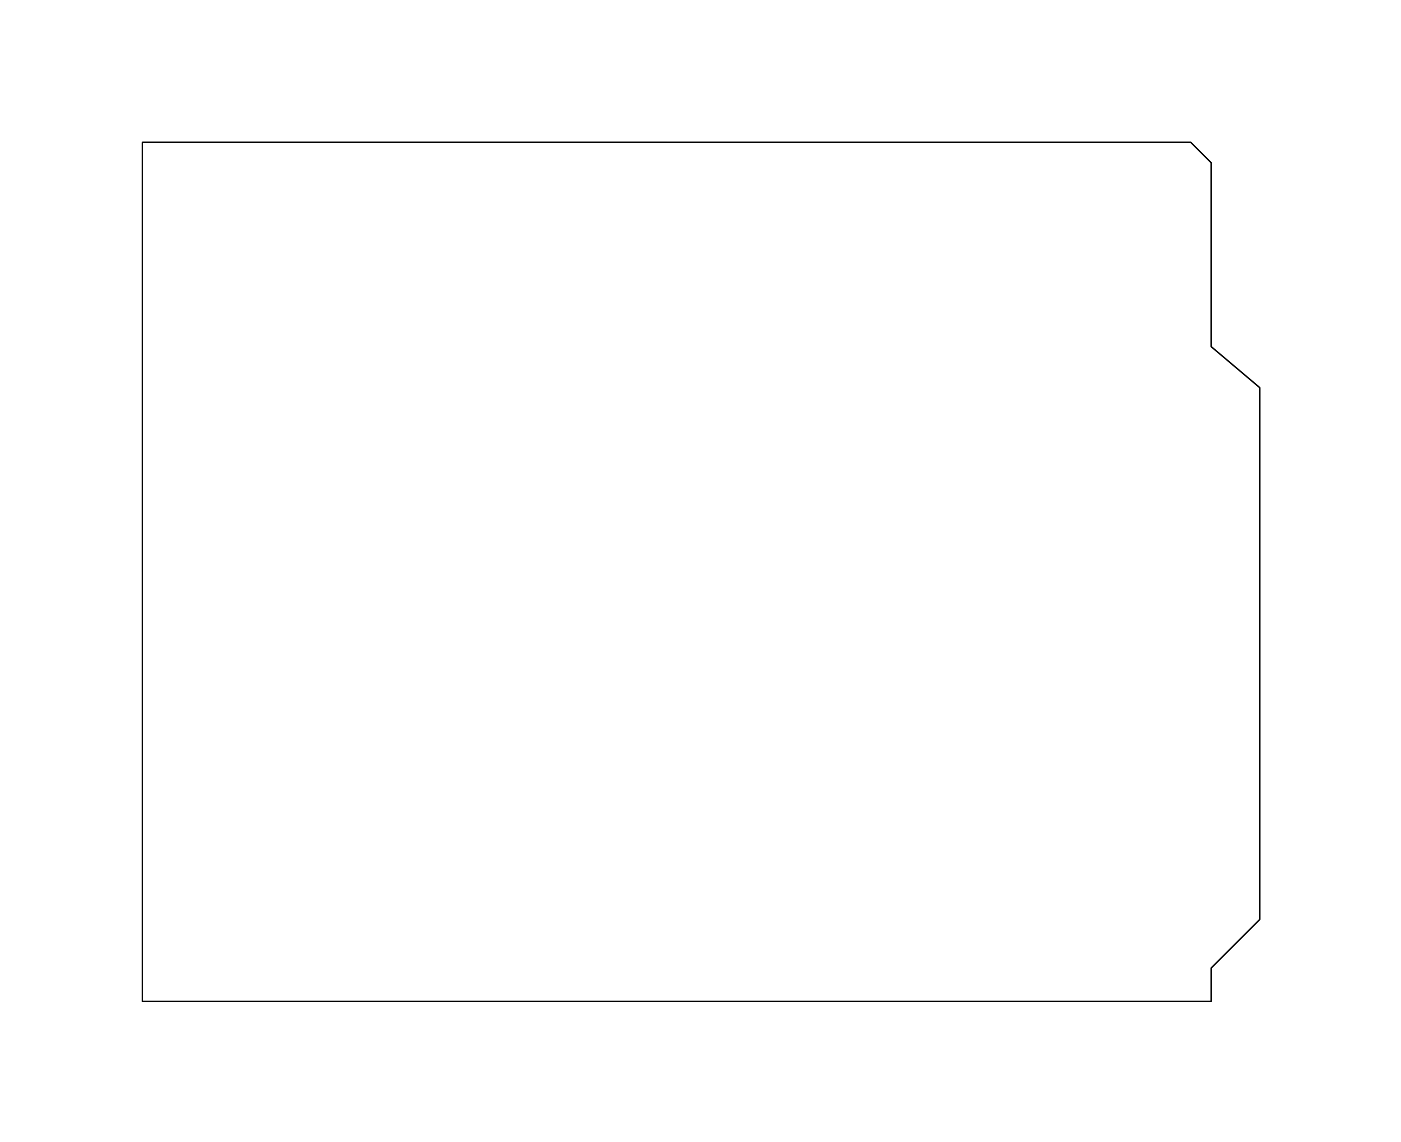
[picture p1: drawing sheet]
<svg xmlns="http://www.w3.org/2000/svg" width="86mm" height="70mm" viewBox="0 0 86 70" stroke-linecap="round" stroke-linejoin="round" font-family="sans-serif">
<path d="M8.8 8.7h64.4l1.2 1.3v11.3l3 2.5v32.7l-3 3v2.1h-65.6z" fill="none" stroke="#000" stroke-width=".06"/>
<circle cx="61.7" cy="59.5" r=".66" fill="#fff"/>
<circle cx="61.7" cy="59.5" r=".66" fill="none" stroke="#fff" stroke-width=".61" stroke-linecap="butt"/>
<circle cx="64.3" cy="59.5" r=".66" fill="#fff"/>
<circle cx="64.3" cy="59.5" r=".66" fill="none" stroke="#fff" stroke-width=".61" stroke-linecap="butt"/>
<circle cx="66.8" cy="59.5" r=".66" fill="#fff"/>
<circle cx="66.8" cy="59.5" r=".66" fill="none" stroke="#fff" stroke-width=".61" stroke-linecap="butt"/>
<circle cx="69.3" cy="59.5" r=".66" fill="#fff"/>
<circle cx="69.3" cy="59.5" r=".66" fill="none" stroke="#fff" stroke-width=".61" stroke-linecap="butt"/>
<circle cx="71.9" cy="59.5" r=".66" fill="#fff"/>
<circle cx="71.9" cy="59.5" r=".66" fill="none" stroke="#fff" stroke-width=".61" stroke-linecap="butt"/>
<circle cx="50" cy="11.2" r=".66" fill="#fff"/>
<circle cx="50" cy="11.2" r=".66" fill="none" stroke="#fff" stroke-width=".61" stroke-linecap="butt"/>
<circle cx="47.5" cy="11.2" r=".66" fill="#fff"/>
<circle cx="47.5" cy="11.2" r=".66" fill="none" stroke="#fff" stroke-width=".61" stroke-linecap="butt"/>
<circle cx="45" cy="11.2" r=".66" fill="#fff"/>
<circle cx="45" cy="11.2" r=".66" fill="none" stroke="#fff" stroke-width=".61" stroke-linecap="butt"/>
<circle cx="42.4" cy="11.2" r=".66" fill="#fff"/>
<circle cx="42.4" cy="11.2" r=".66" fill="none" stroke="#fff" stroke-width=".61" stroke-linecap="butt"/>
<circle cx="39.9" cy="11.2" r=".66" fill="#fff"/>
<circle cx="39.9" cy="11.2" r=".66" fill="none" stroke="#fff" stroke-width=".61" stroke-linecap="butt"/>
<circle cx="37.3" cy="11.2" r=".66" fill="#fff"/>
<circle cx="37.3" cy="11.2" r=".66" fill="none" stroke="#fff" stroke-width=".61" stroke-linecap="butt"/>
<circle cx="34.8" cy="11.2" r=".66" fill="#fff"/>
<circle cx="34.8" cy="11.2" r=".66" fill="none" stroke="#fff" stroke-width=".61" stroke-linecap="butt"/>
<circle cx="32.3" cy="11.2" r=".66" fill="#fff"/>
<circle cx="32.3" cy="11.2" r=".66" fill="none" stroke="#fff" stroke-width=".61" stroke-linecap="butt"/>
<circle cx="29.7" cy="11.2" r=".66" fill="#fff"/>
<circle cx="29.7" cy="11.2" r=".66" fill="none" stroke="#fff" stroke-width=".61" stroke-linecap="butt"/>
<circle cx="27.2" cy="11.2" r=".66" fill="#fff"/>
<circle cx="27.2" cy="11.2" r=".66" fill="none" stroke="#fff" stroke-width=".61" stroke-linecap="butt"/>
<circle cx="71.9" cy="11.2" r=".66" fill="#fff"/>
<circle cx="71.9" cy="11.2" r=".66" fill="none" stroke="#fff" stroke-width=".61" stroke-linecap="butt"/>
<circle cx="69.3" cy="11.2" r=".66" fill="#fff"/>
<circle cx="69.3" cy="11.2" r=".66" fill="none" stroke="#fff" stroke-width=".61" stroke-linecap="butt"/>
<circle cx="66.8" cy="11.2" r=".66" fill="#fff"/>
<circle cx="66.8" cy="11.2" r=".66" fill="none" stroke="#fff" stroke-width=".61" stroke-linecap="butt"/>
<circle cx="64.3" cy="11.2" r=".66" fill="#fff"/>
<circle cx="64.3" cy="11.2" r=".66" fill="none" stroke="#fff" stroke-width=".61" stroke-linecap="butt"/>
<circle cx="61.7" cy="11.2" r=".66" fill="#fff"/>
<circle cx="61.7" cy="11.2" r=".66" fill="none" stroke="#fff" stroke-width=".61" stroke-linecap="butt"/>
<circle cx="59.2" cy="11.2" r=".66" fill="#fff"/>
<circle cx="59.2" cy="11.2" r=".66" fill="none" stroke="#fff" stroke-width=".61" stroke-linecap="butt"/>
<circle cx="56.6" cy="11.2" r=".66" fill="#fff"/>
<circle cx="56.6" cy="11.2" r=".66" fill="none" stroke="#fff" stroke-width=".61" stroke-linecap="butt"/>
<circle cx="54.1" cy="11.2" r=".66" fill="#fff"/>
<circle cx="54.1" cy="11.2" r=".66" fill="none" stroke="#fff" stroke-width=".61" stroke-linecap="butt"/>
<circle cx="38.9" cy="59.5" r=".66" fill="#fff"/>
<circle cx="38.9" cy="59.5" r=".66" fill="none" stroke="#fff" stroke-width=".61" stroke-linecap="butt"/>
<circle cx="36.3" cy="59.5" r=".66" fill="#fff"/>
<circle cx="36.3" cy="59.5" r=".66" fill="none" stroke="#fff" stroke-width=".61" stroke-linecap="butt"/>
<circle cx="41.4" cy="59.5" r=".66" fill="#fff"/>
<circle cx="41.4" cy="59.5" r=".66" fill="none" stroke="#fff" stroke-width=".61" stroke-linecap="butt"/>
<circle cx="43.9" cy="59.5" r=".66" fill="#fff"/>
<circle cx="43.9" cy="59.5" r=".66" fill="none" stroke="#fff" stroke-width=".61" stroke-linecap="butt"/>
<circle cx="46.5" cy="59.5" r=".66" fill="#fff"/>
<circle cx="46.5" cy="59.5" r=".66" fill="none" stroke="#fff" stroke-width=".61" stroke-linecap="butt"/>
<circle cx="49" cy="59.5" r=".66" fill="#fff"/>
<circle cx="49" cy="59.5" r=".66" fill="none" stroke="#fff" stroke-width=".61" stroke-linecap="butt"/>
<circle cx="51.6" cy="59.5" r=".66" fill="#fff"/>
<circle cx="51.6" cy="59.5" r=".66" fill="none" stroke="#fff" stroke-width=".61" stroke-linecap="butt"/>
<circle cx="54.1" cy="59.5" r=".66" fill="#fff"/>
<circle cx="54.1" cy="59.5" r=".66" fill="none" stroke="#fff" stroke-width=".61" stroke-linecap="butt"/>
<circle cx="59.2" cy="59.5" r=".66" fill="#fff"/>
<circle cx="59.2" cy="59.5" r=".66" fill="none" stroke="#fff" stroke-width=".61" stroke-linecap="butt"/>
<path d="M28.9 42.6h1.6v1.6h-1.6z" fill="#fff"/>
<path d="M28.9 42.6h1.6v1.6h-1.6z" fill="none" stroke="#fff" stroke-width=".76" stroke-linecap="butt"/>
<circle cx="29.7" cy="43.4" r=".8" fill="#fff"/>
<circle cx="29.7" cy="43.4" r=".8" fill="none" stroke="#fff" stroke-width=".76" stroke-linecap="butt"/>
<circle cx="29.7" cy="35.8" r=".8" fill="#fff"/>
<circle cx="29.7" cy="35.8" r=".8" fill="none" stroke="#fff" stroke-width=".76" stroke-linecap="butt"/>
<circle cx="32.3" cy="43.4" r=".8" fill="#fff"/>
<circle cx="32.3" cy="43.4" r=".8" fill="none" stroke="#fff" stroke-width=".76" stroke-linecap="butt"/>
<circle cx="32.3" cy="35.8" r=".8" fill="#fff"/>
<circle cx="32.3" cy="35.8" r=".8" fill="none" stroke="#fff" stroke-width=".76" stroke-linecap="butt"/>
<circle cx="34.8" cy="43.4" r=".8" fill="#fff"/>
<circle cx="34.8" cy="43.4" r=".8" fill="none" stroke="#fff" stroke-width=".76" stroke-linecap="butt"/>
<circle cx="34.8" cy="35.8" r=".8" fill="#fff"/>
<circle cx="34.8" cy="35.8" r=".8" fill="none" stroke="#fff" stroke-width=".76" stroke-linecap="butt"/>
<circle cx="37.4" cy="43.4" r=".8" fill="#fff"/>
<circle cx="37.4" cy="43.4" r=".8" fill="none" stroke="#fff" stroke-width=".76" stroke-linecap="butt"/>
<circle cx="37.4" cy="35.8" r=".8" fill="#fff"/>
<circle cx="37.4" cy="35.8" r=".8" fill="none" stroke="#fff" stroke-width=".76" stroke-linecap="butt"/>
<circle cx="39.9" cy="43.4" r=".8" fill="#fff"/>
<circle cx="39.9" cy="43.4" r=".8" fill="none" stroke="#fff" stroke-width=".76" stroke-linecap="butt"/>
<circle cx="39.9" cy="35.8" r=".8" fill="#fff"/>
<circle cx="39.9" cy="35.8" r=".8" fill="none" stroke="#fff" stroke-width=".76" stroke-linecap="butt"/>
<circle cx="42.4" cy="43.4" r=".8" fill="#fff"/>
<circle cx="42.4" cy="43.4" r=".8" fill="none" stroke="#fff" stroke-width=".76" stroke-linecap="butt"/>
<circle cx="42.4" cy="35.8" r=".8" fill="#fff"/>
<circle cx="42.4" cy="35.8" r=".8" fill="none" stroke="#fff" stroke-width=".76" stroke-linecap="butt"/>
<circle cx="45" cy="43.4" r=".8" fill="#fff"/>
<circle cx="45" cy="43.4" r=".8" fill="none" stroke="#fff" stroke-width=".76" stroke-linecap="butt"/>
<circle cx="45" cy="35.8" r=".8" fill="#fff"/>
<circle cx="45" cy="35.8" r=".8" fill="none" stroke="#fff" stroke-width=".76" stroke-linecap="butt"/>
<circle cx="57.7" cy="24" r=".6" fill="#fff"/>
<circle cx="57.7" cy="24" r=".6" fill="none" stroke="#fff" stroke-width=".65" stroke-linecap="butt"/>
<path d="M57.1 23.4h1.2v1.2h-1.2z" fill="#fff"/>
<path d="M57.1 23.4h1.2v1.2h-1.2z" fill="none" stroke="#fff" stroke-width=".65" stroke-linecap="butt"/>
<circle cx="57.7" cy="26.5" r=".6" fill="#fff"/>
<circle cx="57.7" cy="26.5" r=".6" fill="none" stroke="#fff" stroke-width=".65" stroke-linecap="butt"/>
<circle cx="65.3" cy="24" r=".6" fill="#fff"/>
<circle cx="65.3" cy="24" r=".6" fill="none" stroke="#fff" stroke-width=".65" stroke-linecap="butt"/>
<path d="M64.7 23.4h1.2v1.2h-1.2z" fill="#fff"/>
<path d="M64.7 23.4h1.2v1.2h-1.2z" fill="none" stroke="#fff" stroke-width=".65" stroke-linecap="butt"/>
<circle cx="65.3" cy="26.5" r=".6" fill="#fff"/>
<circle cx="65.3" cy="26.5" r=".6" fill="none" stroke="#fff" stroke-width=".65" stroke-linecap="butt"/>
<circle cx="72.9" cy="24" r=".6" fill="#fff"/>
<circle cx="72.9" cy="24" r=".6" fill="none" stroke="#fff" stroke-width=".65" stroke-linecap="butt"/>
<path d="M72.3 23.4h1.2v1.2h-1.2z" fill="#fff"/>
<path d="M72.3 23.4h1.2v1.2h-1.2z" fill="none" stroke="#fff" stroke-width=".65" stroke-linecap="butt"/>
<circle cx="72.9" cy="26.5" r=".6" fill="#fff"/>
<circle cx="72.9" cy="26.5" r=".6" fill="none" stroke="#fff" stroke-width=".65" stroke-linecap="butt"/>
<circle cx="72.9" cy="54.4" r=".7" fill="#fff"/>
<circle cx="72.9" cy="54.4" r=".7" fill="none" stroke="#fff" stroke-width=".76" stroke-linecap="butt"/>
<circle cx="72.9" cy="44.3" r=".7" fill="#fff"/>
<circle cx="72.9" cy="44.3" r=".7" fill="none" stroke="#fff" stroke-width=".76" stroke-linecap="butt"/>
<circle cx="65.3" cy="54.4" r=".7" fill="#fff"/>
<circle cx="65.3" cy="54.4" r=".7" fill="none" stroke="#fff" stroke-width=".76" stroke-linecap="butt"/>
<circle cx="65.3" cy="44.3" r=".7" fill="#fff"/>
<circle cx="65.3" cy="44.3" r=".7" fill="none" stroke="#fff" stroke-width=".76" stroke-linecap="butt"/>
<circle cx="57.7" cy="54.4" r=".7" fill="#fff"/>
<circle cx="57.7" cy="54.4" r=".7" fill="none" stroke="#fff" stroke-width=".76" stroke-linecap="butt"/>
<circle cx="57.7" cy="44.3" r=".7" fill="#fff"/>
<circle cx="57.7" cy="44.3" r=".7" fill="none" stroke="#fff" stroke-width=".76" stroke-linecap="butt"/>
</svg>
